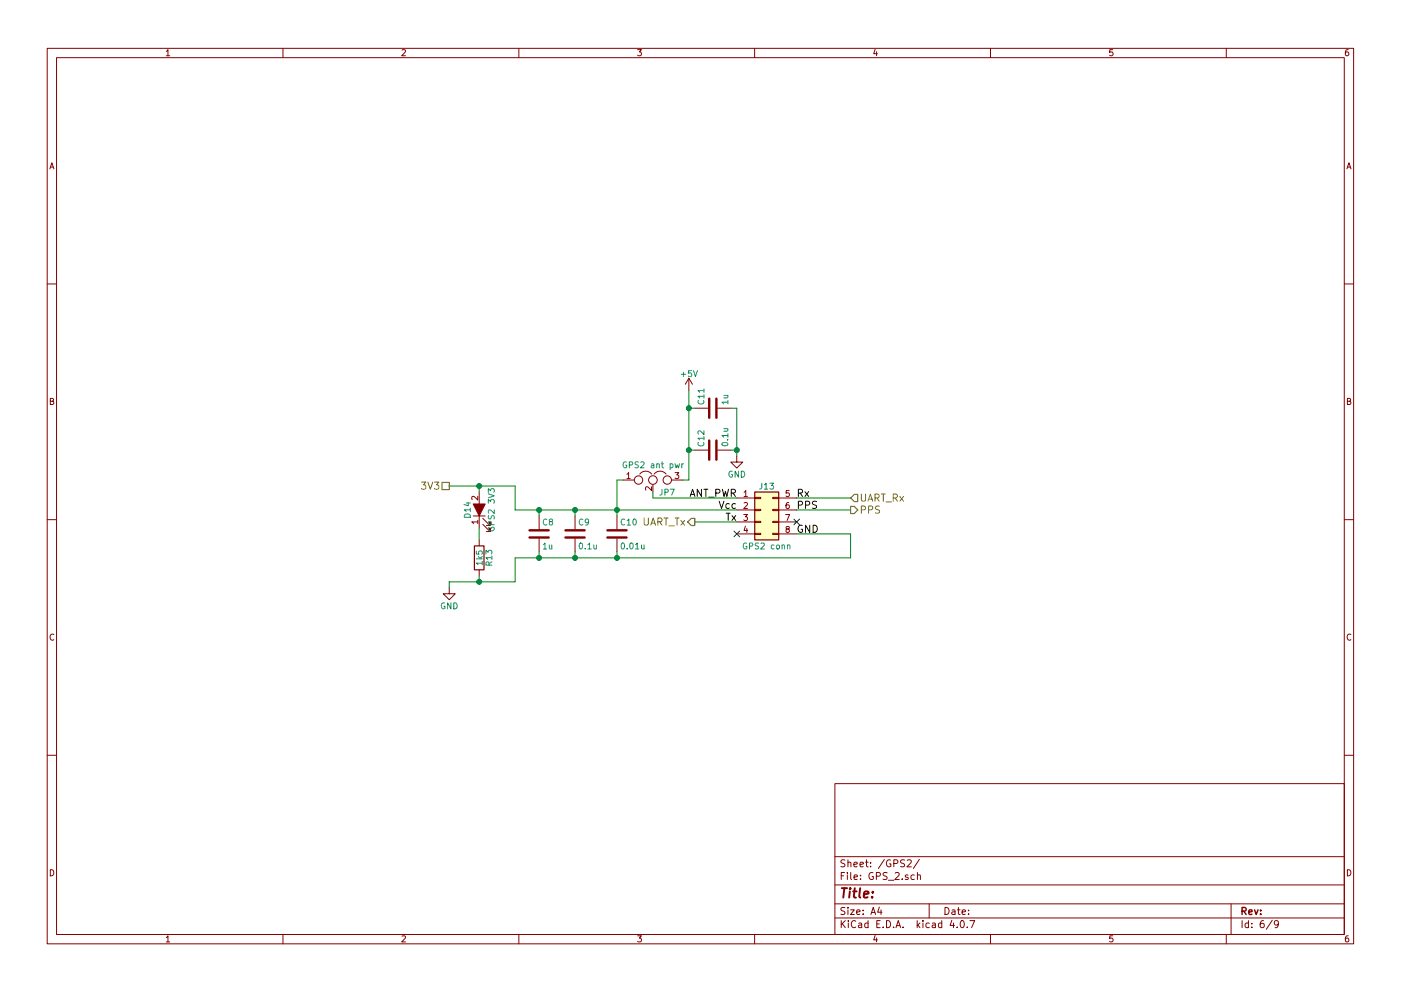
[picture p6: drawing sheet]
<svg xmlns="http://www.w3.org/2000/svg" width="297mm" height="210mm" viewBox="0 0 297 210" stroke-linecap="round" stroke-linejoin="round" font-family="sans-serif">
<g fill="none" stroke="#840000" stroke-width=".21">
<path d="M10 10.3h277v189.9h-277zM12 12.2h273v186.1h-273zM35.3 10.9l.3-.4v1.3M35.3 11.8h.7M60 10.3v1.9M85.2 10.6l.5-.1 .3 .4-.8 .9h.8M110 10.3v1.9M135.2 10.5h.8l-.4 .5 .3 .1 .1 .2-.1 .4-.2 .1-.5-.1M160 10.3v1.9M185.5 10.5l-.3 .9h.8M185.9 11v.8M210 10.3v1.9"/>
<path d="M235.9 10.5h-.6v.6h.6l.1 .5-.3 .2-.4-.1M260 10.3v1.9M285.9 10.5l-.4 .1-.2 .2-.1 .8 .3 .2 .4-.1 .1-.4-.1-.2-.4-.1-.3 .3M10.6 35.8l.4-1.3 .4 1.3M10.7 35.5h.6M285.6 35.8l.4-1.3 .4 1.3M285.7 35.5h.6M10 60.2h2M285 60.2h2M10.7 85.1h.5l.1-.5-.6-.1v1.3h.5l.2-.4-.3-.3M146 80.3l-.7 1.2M146 80.3v2.5"/>
<path d="M146 80.3l.8 1.2M147.3 95.5h2.8M147.3 86.6h2.8M152.1 95.5h2.8M152.1 86.6h2.8M156.2 96.8v1.2h1.3l-1.3 1.3-1.3-1.3h1.3M285.7 85.1h.5l.1-.5-.6-.1v1.3h.5l.2-.4-.3-.3M10 110.3h2M100.3 109.5h2.6M101.3 110.7h-1.3l.4 .4M101.3 105.3v.8l-.9-.8-.4 .2 .1 .5M101.3 110.4v.7"/>
<path d="M101.6 104.4v7.6M101.6 114.5v1.3M102.4 111.2l1.5 1.6v-.8v.8h-.8M102.4 110l1.5 1.5v-.8v.8h-.8M114.3 109.5v2.8M114.3 114.3v2.8M121.9 109.5v2.8M121.9 114.3v2.8M130.8 109.5v2.8M130.8 114.3v2.8M132.1 101.8h2.4M132.9 100.6l.4-.3v1.2"/>
<path d="M132.9 101.5h.7M135.6 100.6a1.62 1.62 0 0 1 2.6 0M138.1 103.3v.8l-.9-.8-.3 .2 .1 .5M138.4 102.9v1.5M138.7 100.6a1.62 1.62 0 0 1 2.5 0M142.4 101.8h2.4M143.1 100.3h.8l-.4 .5 .4 .1v.5l-.2 .1-.6-.1M156.2 105.7h3.8M156.2 108.2h3.8M156.2 110.7h3.8M156.2 113.3h3.8M157.7 109.2h.8l-.5 .4 .4 .1v.6l-.2 .1-.5-.1"/>
<path d="M157.8 104.4l.3-.3v1.3M157.8 106.7l.4-.1 .3 .4-.8 .9h.8M157.8 105.4h.7M158 111.6l-.2 .9h.7M158.3 112.1v.9M160 113.2h1.3v.2h-1.3zM160 110.6h1.3v.3h-1.3zM160 108.1h1.3v.2h-1.3zM160 105.5h1.3v.3h-1.3zM163.8 113.2h1.3v.2h-1.3zM163.8 110.6h1.3v.3h-1.3zM163.8 108.1h1.3v.2h-1.3z"/>
<path d="M163.8 105.5h1.3v.3h-1.3zM165.1 105.7h3.8M165.1 108.2h3.8M165.1 110.7h3.8M165.1 113.3h3.8M166.6 109.2h.8l-.5 1.2M166.9 112.2l-.3-.2 .1-.2h.6v.3l-.5 .2-.2 .2 .1 .3 .2 .2h.2l.3-.3-.1-.3-.2-.2M167.2 106.6l-.3 .1-.2 .2-.1 .7 .3 .3 .4-.1-.1-.6-.3-.1-.3 .2M167.3 104.1h-.6l-.1 .6h.7v.5l-.2 .2-.5-.2M285 110.3h2M11.4 134.6a.58 .58 0 0 0-.8 .6 .58 .58 0 0 0 .8 .5M95.2 124.7v1.3h1.3l-1.3 1.2-1.2-1.2h1.2"/>
<path d="M101.6 120.9v1.3M286.4 134.6a.58 .58 0 0 0-.8 .6 .58 .58 0 0 0 .8 .5M10 160.2h2M177 166.3h108v32h-108zM285 160.2h2M10.7 184.5a.65 .65 0 0 1 .7 .7 .65 .65 0 0 1-.7 .6zM35.3 198.9l.3-.4v1.3M35.3 199.8h.7M60 198.3v1.9M85.2 198.6l.5-.1 .3 .4-.8 .9h.8M110 198.3v1.9M135.2 198.5h.8l-.4 .5 .3 .1 .1 .2-.1 .4-.2 .1-.5-.1"/>
<path d="M160 198.3v1.9M177 194.8h108M177 191.8h108M177 187.8h108M177 181.8h108M178.4 195.3v1.5M178.4 185.8h.5M178.6 196l.6 .8M179.1 185.1h-.7v1.5M179.1 192.6l-.5-.1-.3 .3 .1 .3 .7 .4v.4l-.2 .1-.6-.1M179.1 182.5l-.5-.1-.3 .3 .1 .3 .7 .4v.4l-.2 .1-.6-.1M179.2 195.3l-.8 .9"/>
<path d="M179.7 185.1v.2M179.7 185.6v1M179.8 192.5v.2M179.8 183.1l.2-.2 .4 .1v.9M179.8 182.4v1.5M179.8 193v1M179.9 195.3v.2M179.9 195.8v1M180.3 193h.8l-.8 1h.8M180.4 185.1v1.3l.2 .2M181.1 183.4l.7-.1-.1-.3-.4-.1-.2 .2v.7h.6M181.1 186.1l.7-.1-.1-.3-.4-.1-.2 .2 .1 .7h.5"/>
<path d="M181.4 195.5a.71 .71 0 0 0-1 .5 .71 .71 0 0 0 .8 .8l.2-.1M181.6 193.5l.7-.1v-.3l-.4-.1-.3 .2 .1 .7h.6M182.1 195.9h.6v.9M182.3 183.4l.8-.1-.1-.3-.4-.1-.3 .2 .1 .7h.6M182.4 186.5v.1M182.4 185.7v.1M182.7 196.2l-.7 .3 .2 .3 .5-.1M183 193.9v.1M183 193.1v.1M183.5 182.9h.6M183.7 182.4v1.3l.4 .2M184 195.9l-.4-.1-.3 .3 .1 .6 .2 .1 .4-.1"/>
<path d="M184 195.3v1.5M184.6 183.8v.1M184.6 183v.1M184.7 194l.4-1.5 .5 1.5M184.8 193.6h.7M185.1 185.2a.69 .69 0 0 0-.9 .7 .69 .69 0 0 0 1 .6v-.5h-.3M185.5 198.5l-.3 .9h.8M185.8 185.9l.7-.1 .2-.2-.1-.3-.2-.2h-.6v1.5M185.9 199v.8M185.9 196h.5M186.4 192.5l-.3 1h.9M186.6 195.3h-.7v1.5h.7"/>
<path d="M186.8 193v1M187.2 196.7v.1M187.5 182.3l-1.3 2M188 195.3a.76 .76 0 0 1 .8 .8 .76 .76 0 0 1-.8 .7zM188.1 185.2l-.6-.1-.3 .3 .1 .3 .7 .3v.5l-.2 .1-.6-.1M188.4 186.8h1.1M188.8 182.5a.69 .69 0 0 0-.9 .7 .69 .69 0 0 0 1 .6v-.5h-.3M189.5 196.7v.1M189.5 183.2l.7-.1 .2-.2-.1-.3-.2-.2h-.6v1.5M189.8 185.3l.6-.2 .3 .4-1 1.1h1M190 196.8l.4-1.5 .6 1.5M190.1 196.4h.7"/>
<path d="M191.3 186.5v.1M191.5 196.7v.1M191.8 182.5l-.6-.1-.3 .3 .1 .3 .7 .4v.4l-.2 .1-.6-.1M192.4 182.6l.5-.2 .3 .4-.9 1.1h.9M192.5 185.7l-.3-.1-.3 .2 .1 .2 .5 .2v.3h-.6M193.9 185.7l-.5-.1-.3 .3 .1 .6 .2 .1 .5-.1M194.5 195.3v1.5M194.5 185.7l.2-.1 .4 .1v.9M194.5 185.1v1.5M194.6 196.3l.4 .5M194.9 182.3l-1.3 2M195 195.8l-.5 .6"/>
<path d="M195.7 195.3v.2M195.7 195.8v1M197 191.8v3M197 195.9l-.4-.1-.3 .3 .1 .6 .2 .1 .4-.1M197.7 195.9h.6v.9M198.3 196.2l-.7 .3 .2 .3 .5-.1M199.7 195.9l-.5-.1-.2 .3v.6l.2 .1 .5-.1M199.7 195.3v1.5M200.4 192.5a.76 .76 0 0 1 .8 .8 .76 .76 0 0 1-.8 .7zM201.8 195.2l-.4 1.1h1M201.9 193.1h.5l.1 .9M202.2 195.8v1"/>
<path d="M202.5 193.4l-.7 .3 .2 .3 .5-.1M202.9 196.7v.1M203 193h.6M203.2 192.5v1.3l.4 .2M203.8 195.4l.1-.1a.8 .8 0 0 1 .6 .8 .8 .8 0 0 1-.6 .7 .97 .97 0 0 1-.1-1.4zM204 193.5l.7-.1-.1-.3-.4-.1-.2 .2 .1 .7h.5M205.1 196.7v.1M205.4 193.9v.1M205.4 193.1v.1M205.6 195.3h1.1l-.7 1.5M210 198.3v1.9M235.9 198.5h-.6v.7l.6-.1 .1 .5-.3 .2-.4-.1"/>
<path d="M260 198.3v1.9M261 191.8v6.5M263.3 195.3v1.5M264.7 195.9l-.4-.1-.3 .3 .1 .6 .2 .1 .4-.1M264.7 195.3v1.5M265.4 196.7v.1M265.4 195.9v.1M267.9 195.3l-.4 .1a1.11 1.11 0 0 0-.2 1.3l.5 .1 .2-.1v-.5l-.2-.3-.5 .1-.1 .2M269.7 195.2l-1.2 2M271 196l-.2 .3h-.3l-.3-.3v-.4l.3-.3h.3l.2 .3a1.01 1.01 0 0 1-.4 1.2h-.3M285.7 184.5a.65 .65 0 0 1 .7 .7 .65 .65 0 0 1-.7 .6zM285.9 198.5l-.4 .1-.2 .3-.1 .7 .3 .2 .4-.1 .1-.4-.1-.2-.4-.1-.3 .3"/>
<circle cx="135.4" cy="101.8" r=".89"/>
<circle cx="138.4" cy="101.8" r=".91"/>
<circle cx="141.5" cy="101.8" r=".89"/>
</g>
<path d="M263.3 193.3l.8-.1 .1-.2-.1-.3-.2-.2h-.6v1.5M263.7 193.3l.5 .7M264.8 193.5l.7-.1-.1-.3-.4-.1-.2 .2v.7h.6M266 193l.3 1 .4-1M267.3 193.9v.1M267.3 193.1v.1" fill="none" stroke="#840000" stroke-width=".3"/>
<path d="M178.5 188.4h1.1M179 188.4l-.2 2M180.2 189.1l-.2 1.3M180.3 188.4l-.1 .2 .2-.1-.1-.1-.1 .2M180.9 189.1h.7M181.2 188.4l-.2 1.8 .1 .1 .4 .1M182.4 188.4l-.2 1.8 .2 .2M183.2 189.8l.9-.2v-.4l-.6-.1-.3 .3v.9h.7M184.9 190.3v.1M185.1 189.2l-.1 .2-.1-.1 .2-.1-.1 .2" fill="none" stroke="#840000" stroke-width=".41"/>
<path d="M160 104.4h5.1v10.1h-5.1z" fill="#ffffc2" stroke="#ffffc2" stroke-width=".21"/>
<path d="M100.6 115.8h2v5.1h-2zM160 104.4h5.1v10.1h-5.1z" fill="none" stroke="#840000" stroke-width=".25"/>
<g fill="none" stroke="#008484" stroke-width=".21">
<path d="M144.4 79.4h1M144.9 78.9v1M146.6 78.6h-.6l-.1 .6h.7v.6l-.2 .1-.5-.1M147 78.6l.4 1.3 .5-1.3M132.8 98a.59 .59 0 0 0-.7 .6 .59 .59 0 0 0 .7 .6l.1-.5h-.3M133.4 98.6h.6l.1-.5-.7-.1v1.3M135.4 98h-.7v.5a.54 .54 0 0 1 .6 .6l-.2 .2-.5-.1M135.9 98.1l.4-.1 .3 .3-.8 1h.8M138.1 98.5h.5v.8M138.6 98.7l-.6 .3 .2 .3 .4-.1M139.2 98.5l.2-.1 .3 .1 .1 .8M139.2 98.4v.9"/>
<path d="M140.2 98.4h.5M140.4 98v1.1l.3 .2M142.1 98.5l.3-.1 .3 .2-.1 .6h-.5M142.1 98.4v1.3M143.1 98.4l.3 .9 .2-.7 .2 .7 .3-.9M144.6 98.4v.9M144.9 98.4l-.3 .2M148.1 93.8a.56 .56 0 0 0 .5 .8 .56 .56 0 0 0 .5-.8M148.1 85a.56 .56 0 0 0 .5 .7 .56 .56 0 0 0 .5-.7M149.3 93h-1.3l.3 .3M149.3 91.4v.8l-1-.8-.3 .2 .1 .5M149.3 84.1h-1.3l.3 .3"/>
<path d="M149.3 82.9h-1.3l.3 .3M149.3 82.5v.7M149.3 83.7v.7M149.3 92.6v.7M153.1 94.1a.76 .76 0 0 1 1.2 .2 .74 .74 0 0 1-1.2-.1zM153.5 91h.8M153.5 83.9h.8M154.2 93.3h.1M154.2 91l.1 .1v.3l-.8 .1M154.2 83.9l.1 .2v.3h-.8M154.3 92.4h-1.2l.3 .4M154.3 85.3h-1.2l.3 .4"/>
<path d="M154.3 85v.7M154.3 92v.8M156.6 100v1.2l-.7-1.2v1.2M157.2 100a.64 .64 0 0 1 .7 .6 .64 .64 0 0 1-.7 .6zM98.5 109.3a.69 .69 0 0 1 .8-.2 .69 .69 0 0 1 .4 .6h-1.2zM98.9 106.7h.8M99.3 106.5v.8l-.9-.3M99.7 108.2h-1.2l.3 .3M99.7 107.8v.7M101 116.9v.6l.6 .1v-.7h.5l.2 .2-.2 .5M101 118.6h1.3M101.4 118.1l.5 .5"/>
<path d="M102.3 119.5h-1.3l.3 .3M102.3 119.1v.7M102.3 118.1l-.5 .3M103 117.5v-.7l.5 .4 .1-.4h.6l.1 .2-.1 .5M103.5 106.8v-.8l.5 .4 .1-.4h.6l.1 .2-.1 .6M103.5 104.8l1.3 .4-1.3 .4M103.5 104.5v-.8l.5 .4 .1-.4h.6l.1 .2-.1 .6M103.6 111.9a.59 .59 0 0 0 .6 .8 .59 .59 0 0 0 .5-.8h-.5v.2M103.6 109.4v.6l.4 .1a.54 .54 0 0 1 .7-.7l.1 .2-.1 .5M103.7 119.9l-.1-.6-.5-.1-.1 .7h1.3M104.2 111.3l-.1-.6h-.5l-.1 .6h1.3M104.3 118.3h-1.3l.4 .4"/>
<path d="M104.3 119.2l-.6 .4M104.3 118v.7M104.8 108.2v.8l-.9-.8-.4 .2 .1 .5M115.2 115.6l.3-.4v1.3M115.2 116.5h.7M116 110.2a.56 .56 0 0 0-.8 .6 .56 .56 0 0 0 .8 .5M116.5 115.6v.8l.3 .1 .2-.1M116.7 110.7l-.2-.3v-.2h.6v.3l-.5 .2-.1 .2v.4l.2 .1h.2l.3-.3-.1-.3-.2-.1M117 115.6v.9M122.9 115.3l.2-.1a.67 .67 0 0 1 .4 .6 .67 .67 0 0 1-.4 .7l-.3-.5zM123.6 110.2a.56 .56 0 0 0-.8 .6 .56 .56 0 0 0 .8 .5M124.1 116.4v.1"/>
<path d="M124.6 115.6l.4-.4v1.3M124.6 116.5h.7M124.8 110.7l-.2 .2-.4-.1-.1-.6 .5-.1 .2 .3-.1 .7-.3 .3h-.2M125.9 115.6l.1 .8 .3 .1 .1-.1M126.4 115.6v.9M131.8 115.3l.2-.1a.67 .67 0 0 1 .4 .6 .67 .67 0 0 1-.4 .7l-.3-.5zM132.5 110.2a.56 .56 0 0 0-.8 .6 .56 .56 0 0 0 .8 .5M133 110.5l.3-.4v1.3M133 116.4v.1M133 111.4h.7M133.6 115.3l.2-.1a.67 .67 0 0 1 .5 .6 .67 .67 0 0 1-.5 .7l-.3-.5zM134.3 110.2l.2-.1a.67 .67 0 0 1 .4 .7 .67 .67 0 0 1-.4 .6l-.3-.5z"/>
<path d="M134.7 115.6l.4-.4v1.3M134.7 116.5h.8M136 115.6l.1 .8 .3 .1 .2-.1M136.6 115.6v.9M140.4 103.8l-.1 1-.4 .2M141 104.4h.6v-.5l-.6-.1v1.2M142.1 103.8h.9l-.6 1.2M155.2 100a.59 .59 0 0 0-.7 .6 .59 .59 0 0 0 .7 .6l.1-.5h-.2M158.3 115.3a.59 .59 0 0 0-.7 .5 .59 .59 0 0 0 .7 .6v-.5h-.2M158.9 115.9l.6-.1 .1-.5-.7-.1v1.3M160.8 115.3h-.6v.4a.54 .54 0 0 1 .6 .7l-.2 .1-.5-.1M161.3 115.3l.5-.1 .3 .4-.8 .9h.8"/>
<path d="M161.5 102.5v1.1l-.5 .2M162.1 102.9l.3-.4v1.3M162.1 103.8h.7M163.2 102.5h.8l-.4 .5 .4 .1v.6l-.2 .1-.6-.1M164.1 115.7l-.3-.1-.3 .3 .1 .5h.5M164.7 115.7l.1-.1 .4 .1 .1 .5-.1 .2-.4 .1-.1-.1zM165.8 115.7l.2-.1 .3 .1v.8M165.8 115.6v.9M167 115.7l.1-.1 .3 .1 .1 .8M167 115.6v.9M94.3 128a.59 .59 0 0 0-.7 .5 .59 .59 0 0 0 .7 .6v-.5h-.2M95.6 127.9v1.3l-.7-1.3v1.3"/>
<path d="M96.2 127.9a.64 .64 0 0 1 .7 .6 .64 .64 0 0 1-.7 .7z"/>
</g>
<path d="M155.6 112.7l1.2 1.2M156.8 112.7l-1.2 1.2M168.3 110.1l1.2 1.2M169.5 110.1l-1.2 1.2" fill="none" stroke="#000084" stroke-width=".21"/>
<g fill="none" stroke="#000" stroke-width=".21">
<path d="M146.3 105.3l.5-1.5 .5 1.5M146.5 104.9h.7M148.7 103.8v1.5l-.9-1.5v1.5M149.2 103.8h.9M149.7 103.8v1.5M150.2 105.5h1.2M151.8 104.6l.7-.1 .2-.2-.1-.3-.3-.2h-.5v1.5M152.5 106.3l.5 1.6 .5-1.6M153.2 103.8l.3 1.5 .3-1.1 .3 1.1 .4-1.5M153.9 108.9h.9M154.4 108.9v1.5M154.6 106.9h-.4l-.3 .3 .2 .6h.5"/>
<path d="M155 104.6l.8-.1 .1-.2v-.3l-.3-.2h-.6v1.5M155.2 109.4l.8 1M155.4 104.6l.5 .7M155.9 106.9h-.4l-.3 .3 .1 .6h.6M156 109.4l-.8 1M169.3 104.6l.7-.1 .2-.2-.1-.3-.3-.2h-.5v1.5M169.3 107.2l.7-.1 .2-.2-.1-.4-.3-.2h-.5v1.6M169.6 104.6l.6 .7M170.1 111.5a.71 .71 0 0 0-.9 .7 .71 .71 0 0 0 .9 .7l.1-.6h-.4M170.7 104.3l.7 1M170.8 107.2l.7-.1 .2-.2-.1-.4-.2-.2h-.6v1.6M171.4 104.3l-.7 1"/>
<path d="M171.7 111.4v1.5l-.9-1.5v1.5M172.4 111.4a.77 .77 0 0 1 .9 .8 .77 .77 0 0 1-.9 .7zM173.1 106.4l-.6-.1-.2 .2v.4l.7 .3 .1 .4-.3 .3-.6-.1"/>
</g>
<g fill="none" stroke="#848400" stroke-width=".21">
<path d="M89.4 102.3h.9l-.5 .6 .5 .2-.1 .6-.2 .1-.6-.1M90.7 102.3l.5 1.5 .5-1.5M92.1 102.3h.9l-.5 .6 .5 .2v.6l-.3 .1-.6-.1M136.6 109.9v1.2l.3 .3h.3l.3-.3v-1.2M138 111.4l.5-1.5 .5 1.5M138.1 111h.7M139.5 110.7l.7-.1 .2-.2-.1-.3-.2-.2h-.6v1.5M139.9 110.7l.5 .7M140.8 109.9h.9M141.2 109.9v1.5M141.8 111.6h1.2M143.1 109.9h.9"/>
<path d="M143.6 109.9v1.5M144.4 110.4l.8 1M145.2 110.4l-.8 1M182.6 108.2l.8-.1 .1-.2-.1-.4-.2-.1h-.6v1.5M182.6 104.8v1.3l.3 .2h.3l.3-.2v-1.3M184 106.3l.5-1.5 .5 1.5M184.1 108.2l.8-.1 .1-.2v-.4l-.3-.1h-.6v1.5M184.1 105.9h.8M185.5 105.6h.8l.1-.3-.1-.3-.2-.2h-.6v1.5M185.9 105.6l.5 .7M186.5 107.4h-.6l-.3 .3 .2 .3 .6 .3v.4l-.2 .2-.6-.1M186.8 104.8h.9"/>
<path d="M187.3 104.8v1.5M187.9 106.5h1.1M189.4 105.6h.7l.2-.3-.1-.3-.2-.2h-.6v1.5M189.8 105.6l.5 .7M190.8 105.3l.8 1M191.6 105.3l-.8 1"/>
</g>
<path d="M93.7 102.4h1.5v1.5h-1.5zM146.6 110h.7v1.5h-.7l-.8-.8zM180.3 107.4h.8l.8 .8-.8 .8h-.8zM181.1 104.9h.8v1.5h-.8l-.8-.7z" fill="none" stroke="#848400" stroke-width=".25"/>
<path d="M150.4 84.6v4M150.4 93.5v4M151.9 84.6v4M151.9 93.5v4M112.3 114h4M112.3 112.5h4M119.9 114h4.1M119.9 112.5h4.1M128.8 114h4M128.8 112.5h4" fill="none" stroke="#840000" stroke-width=".51"/>
<g fill="none" stroke="#008400" stroke-width=".21">
<path d="M146 82.8v19h-1.2M146 86.6h1.3M146 95.5h1.3M154.9 86.6h1.3v10.2M154.9 95.5h1.3M95.2 103.1h14v5.1h47M101.6 103.1v1.3M101.6 112v2.5M114.3 108.2v1.3M114.3 117.1v1.3M121.9 108.2v1.3M121.9 117.1v1.3"/>
<path d="M130.8 117.1v1.3M132.1 101.8h-1.3v7.7M138.4 104.4v1.3h17.8M147.3 110.7h8.9M168.9 105.7h11.4M168.9 108.2h11.4M168.9 113.3h11.4v5.1h-71.1v5h-14v1.3M101.6 122.2v1.2"/>
</g>
<g fill="#008400" stroke="#008400" stroke-width=".25">
<circle cx="114.3" cy="108.2" r=".51"/>
<circle cx="121.9" cy="108.2" r=".51"/>
<circle cx="130.8" cy="108.2" r=".51"/>
<circle cx="114.3" cy="118.4" r=".51"/>
<circle cx="121.9" cy="118.4" r=".51"/>
<circle cx="130.8" cy="118.4" r=".51"/>
<circle cx="156.2" cy="95.5" r=".51"/>
<circle cx="146.1" cy="95.5" r=".51"/>
<circle cx="146.1" cy="86.6" r=".51"/>
<circle cx="101.6" cy="103.1" r=".51"/>
<circle cx="101.6" cy="123.4" r=".51"/>
</g>
<path d="M100.3 106.9h2.6l-1.3 2.6z" fill="#840000" stroke="#840000" stroke-width=".21"/>
</svg>
